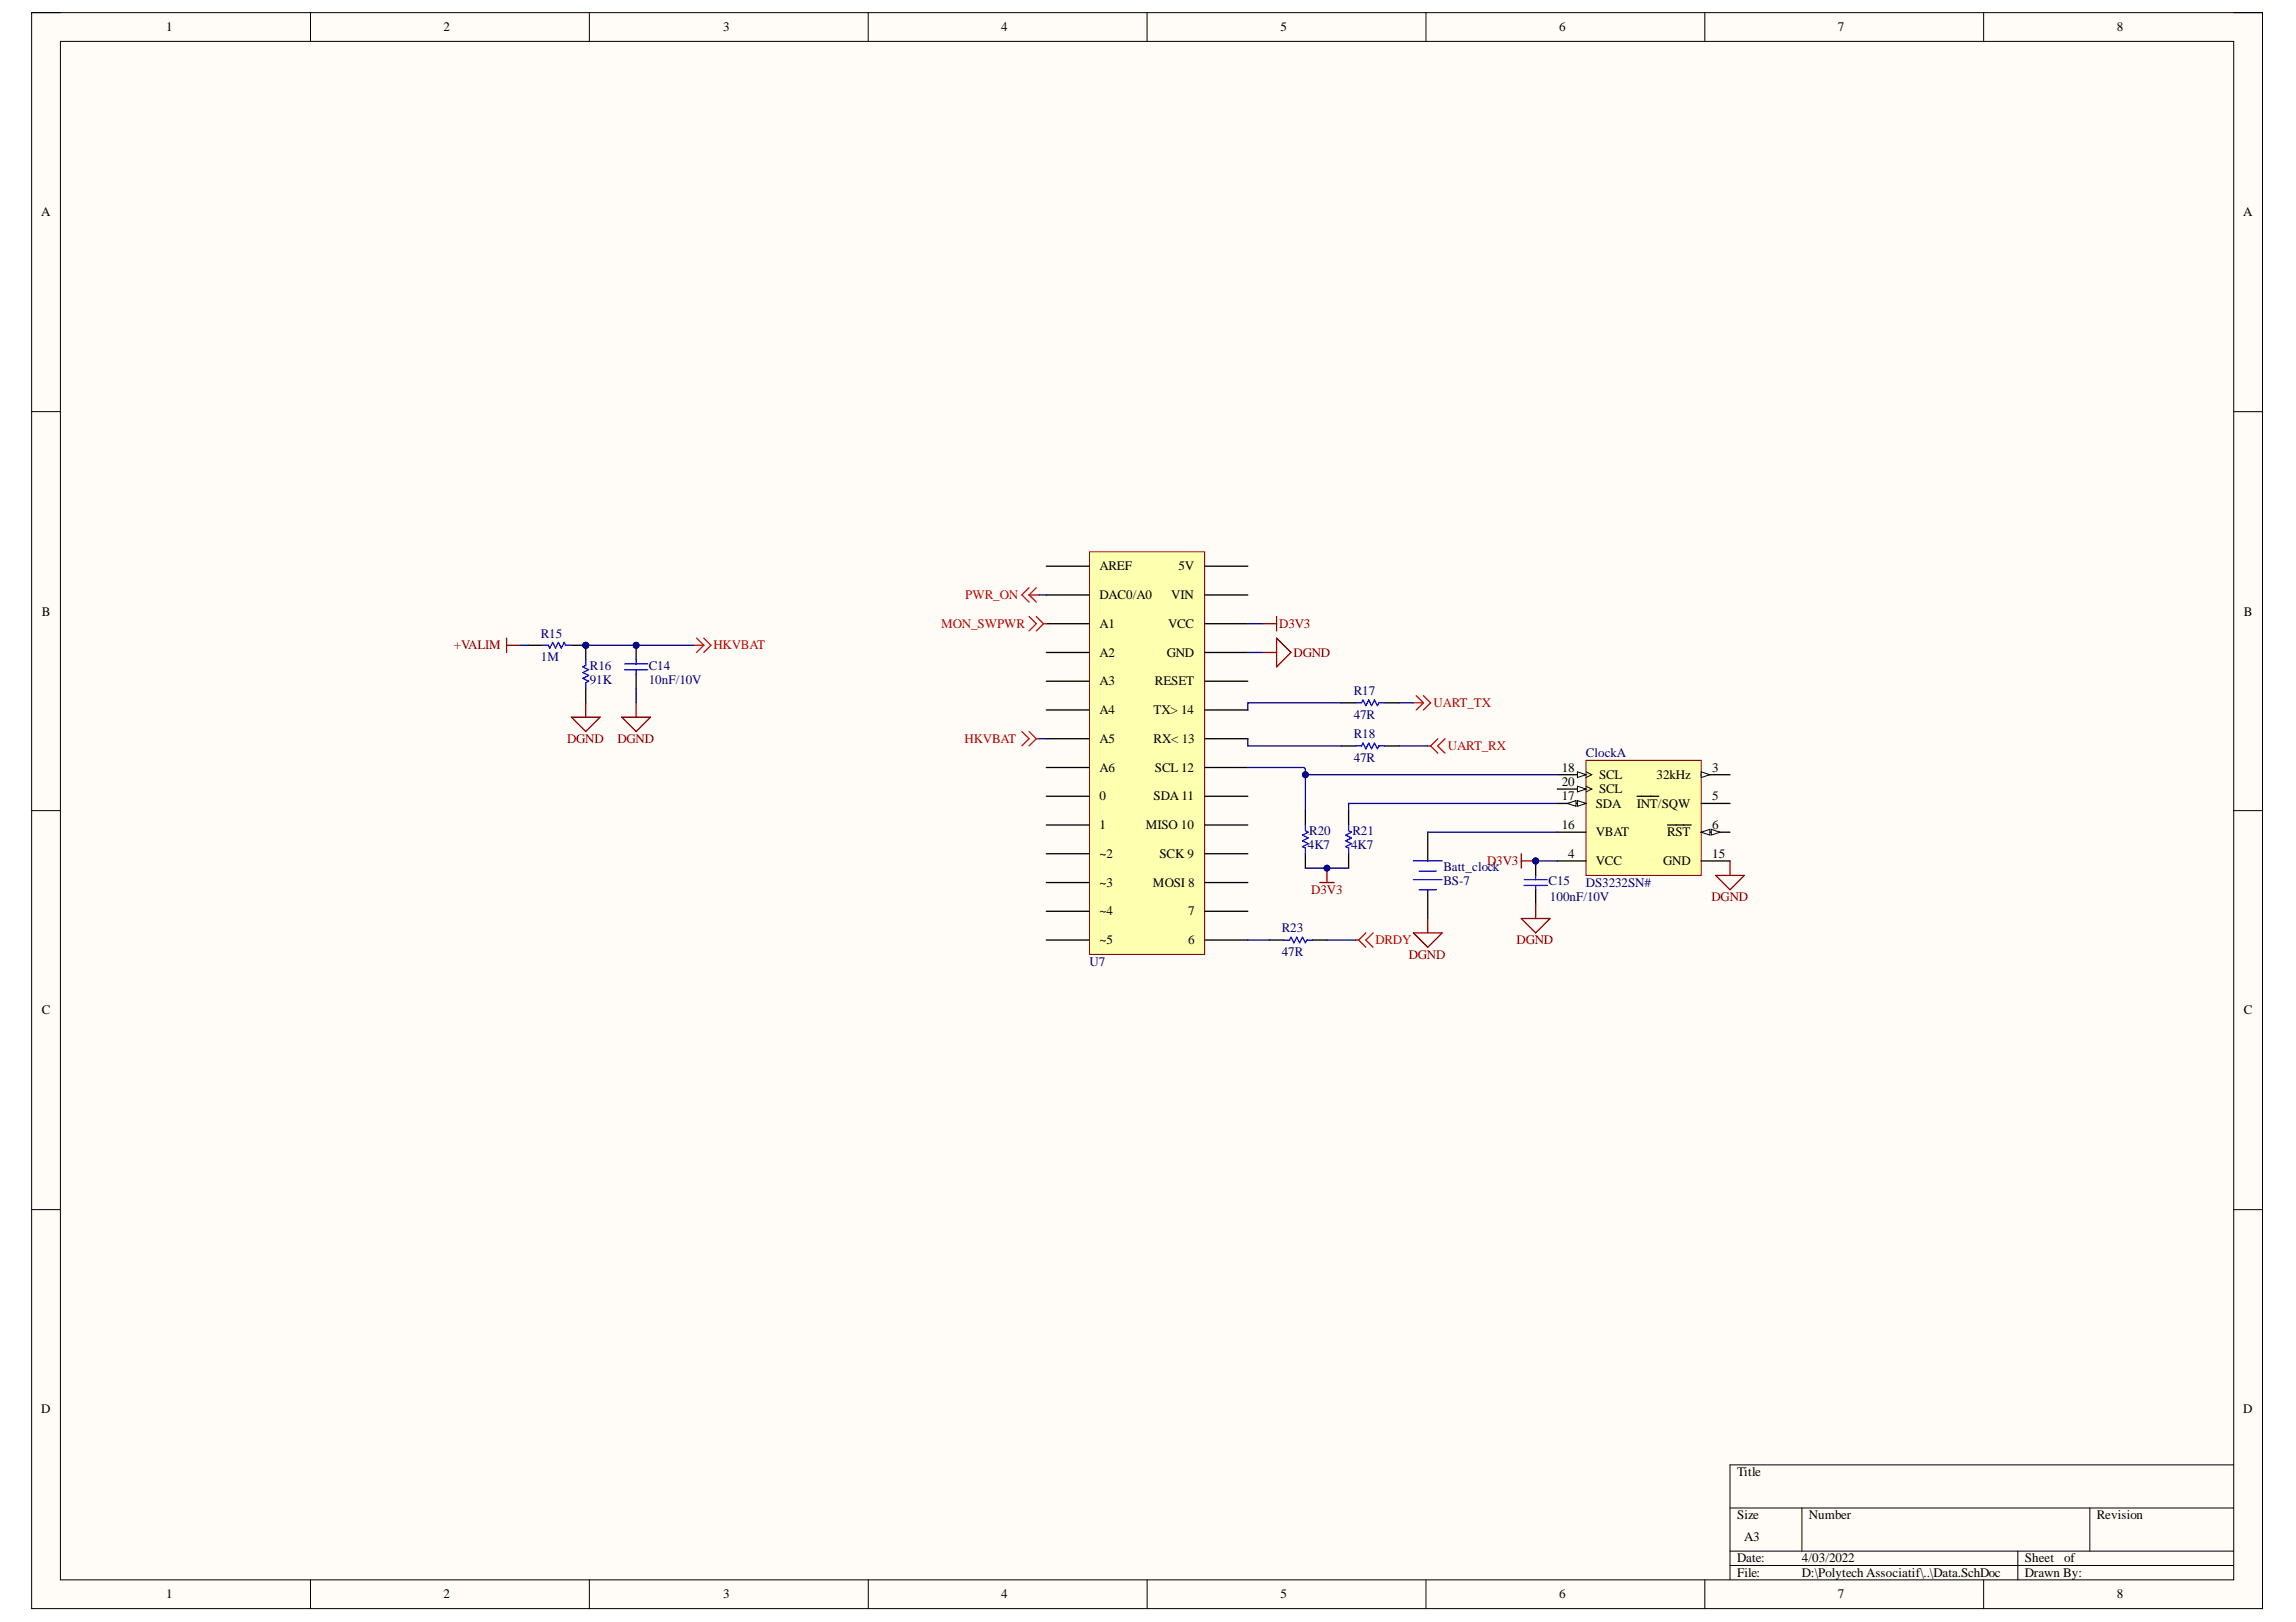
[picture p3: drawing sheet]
<svg xmlns="http://www.w3.org/2000/svg" width="297mm" height="210mm" viewBox="0 0 297 210" stroke-linecap="round" stroke-linejoin="round" font-family="sans-serif">
<defs><g id="words">
<g font-size="1.7">
<text x="21.5" y="4.1">1</text>
<text x="57.4" y="4.1">2</text>
<text x="93.6" y="4.1">3</text>
<text x="129.5" y="4.1">4</text>
<text x="165.7" y="4.1">5</text>
<text x="201.7" y="4.1">6</text>
<text x="237.8" y="4.1">7</text>
<text x="273.9" y="4.1">8</text>
<text x="5.3" y="28">A</text>
<text x="290.2" y="28">A</text>
<text x="142.2" y="73.8">AREF</text>
<text x="142.2" y="77.5">DAC0/A0</text>
<text x="151.5" y="77.5">VIN</text>
<text x="152.5" y="73.8">5V</text>
<text x="5.4" y="79.7">B</text>
<text x="142.2" y="81.3">A1</text>
<text x="151.1" y="81.3">VCC</text>
<text x="290.3" y="79.7">B</text>
<text x="142.2" y="85">A2</text>
<text x="142.2" y="88.7">A3</text>
<text x="149.4" y="88.7">RESET</text>
<text x="150.9" y="85">GND</text>
<text x="142.2" y="92.4">A4</text>
<text x="149.3" y="92.4">TX&gt; 14</text>
<text x="142.2" y="96.1">A5</text>
<text x="142.2" y="99.9">A6</text>
<text x="149.3" y="96.1">RX&lt; 13</text>
<text x="149.4" y="99.9">SCL 12</text>
<text x="202" y="99.9">18</text>
<text x="202" y="101.7">20</text>
<text x="206.9" y="100.8">SCL</text>
<text x="214.3" y="100.8">32kHz</text>
<text x="221.5" y="99.9">3</text>
<text x="142.2" y="103.6">0</text>
<text x="142.2" y="107.3">1</text>
<text x="148.2" y="107.3">MISO 10</text>
<text x="149.3" y="103.6">SDA11</text>
<text x="202" y="107.3">16</text>
<text x="202" y="103.6">17</text>
<text x="206.4" y="104.5">SDA</text>
<text x="206.9" y="102.7">SCL</text>
<text x="211.8" y="104.5">INT/SQW</text>
<text x="221.5" y="103.6">5</text>
<text x="221.5" y="107.3">6</text>
<text x="142.2" y="111">~2</text>
<text x="150" y="111">SCK 9</text>
<text x="202.9" y="111">4</text>
<text x="206.4" y="112">VCC</text>
<text x="206.4" y="108.2">VBAT</text>
<text x="215.2" y="112">GND</text>
<text x="215.7" y="108.2">RST</text>
<text x="221.5" y="111">15</text>
<text x="142.2" y="114.7">~3</text>
<text x="142.2" y="118.5">~4</text>
<text x="149.2" y="114.7">MOSI 8</text>
<text x="153.7" y="118.5">7</text>
<text x="142.2" y="122.2">~5</text>
<text x="153.7" y="122.2">6</text>
<text x="5.4" y="131.2">C</text>
<text x="290.3" y="131.2">C</text>
<text x="5.3" y="182.9">D</text>
<text x="290.2" y="182.9">D</text>
<text x="224.7" y="191">Title</text>
<text x="224.7" y="196.6">Size</text>
<text x="234" y="196.6">Number</text>
<text x="271.3" y="196.6">Revision</text>
<text x="224.7" y="202.2">Date:</text>
<text x="225.7" y="199.4">A3</text>
<text x="233.1" y="202.2">4/03/2022</text>
<text x="261.9" y="202.2">Sheet</text>
<text x="267" y="202.2">of</text>
<text x="21.5" y="206.8">1</text>
<text x="57.4" y="206.8">2</text>
<text x="93.6" y="206.8">3</text>
<text x="129.5" y="206.8">4</text>
<text x="165.7" y="206.8">5</text>
<text x="201.7" y="206.8">6</text>
<text x="224.7" y="204">File:</text>
<text x="233.1" y="204">D:\Polytech Associatif\..\Data.SchDoc</text>
<text x="237.8" y="206.8">7</text>
<text x="261.9" y="204">Drawn By:</text>
<text x="273.9" y="206.8">8</text>
</g>
<g font-size="1.7" fill="#f00">
<text x="124.9" y="77.5">PWR_ON</text>
<text x="121.8" y="81.3">MON_SWPWR</text>
<text x="92.3" y="84.1">HKVBAT</text>
<text x="185.5" y="91.5">UART_TX</text>
<text x="124.8" y="96.1">HKVBAT</text>
<text x="187.3" y="97.1">UART_RX</text>
<text x="177.9" y="122.2">DRDY</text>
</g>
<g font-size="1.7" fill="#000080">
<text x="70" y="82.5">R15</text>
<text x="70" y="85.6">1M</text>
<text x="76.3" y="88.5">91K</text>
<text x="76.3" y="86.7">R16</text>
<text x="83.9" y="88.5">10nF/10V</text>
<text x="83.9" y="86.7">C14</text>
<text x="175.1" y="90">R17</text>
<text x="175.1" y="93">47R</text>
<text x="175.1" y="95.6">R18</text>
<text x="175.1" y="98.6">47R</text>
<text x="205.2" y="98">ClockA</text>
<text x="169.2" y="109.9">4K7</text>
<text x="169.4" y="108.1">R20</text>
<text x="174.8" y="109.9">4K7</text>
<text x="175" y="108.1">R21</text>
<text x="186.7" y="112.7">Batt_clock</text>
<text x="186.7" y="114.6">BS-7</text>
<text x="200.4" y="114.6">C15</text>
<text x="200.5" y="116.6">100nF/10V</text>
<text x="205.2" y="114.7">DS3232SN#</text>
<text x="141" y="125">U7</text>
<text x="165.8" y="123.7">47R</text>
<text x="165.8" y="120.7">R23</text>
</g>
<g font-size="1.7" fill="#800000">
<text x="165.5" y="81.3">D3V3</text>
<text x="58.7" y="84.1">+VALIM</text>
<text x="167.4" y="85">DGND</text>
<text x="73.4" y="96.1">DGND</text>
<text x="79.9" y="96.1">DGND</text>
<text x="192.4" y="112">D3V3</text>
<text x="169.6" y="115.7">D3V3</text>
<text x="221.4" y="116.6">DGND</text>
<text x="182.2" y="124">DGND</text>
<text x="196.2" y="122.2">DGND</text>
</g>
</g></defs>
<path d="M4.1 1.6h288.6v206.6h-288.6z" fill-rule="evenodd" fill="#fffcf8"/>
<path d="M4.1 1.6h288.6v206.6h-288.6z" fill="none" stroke="#000" stroke-width=".13"/>
<path d="M7.8 5.4h281.2v199.1h-281.2z" fill-rule="evenodd" fill="#fffcf8"/>
<g fill="none" stroke="#000" stroke-width=".13">
<path d="M4.1 1.6h3.7M7.8 5.4h281.2v199.1h-281.2zM40.2 1.6v3.8M76.2 1.6v3.8M112.3 1.6v3.8M148.4 1.6v3.8M184.5 1.6v3.8M220.6 1.6v3.8M256.6 1.6v3.8M289 1.6h3.7v3.8M4.1 53.3h3.7M289 53.3h3.7"/>
<path d="M4.1 104.9h3.7M289 104.9h3.7M4.1 156.5h3.7M289 156.5h3.7M223.8 195.2h65.2M233.1 195.2v5.5M270.4 195.2v5.5M289 189.6h-65.2v14.9M40.2 204.5v3.7M76.2 204.5v3.7M112.3 204.5v3.7M148.4 204.5v3.7"/>
<path d="M184.5 204.5v3.7M220.6 204.5v3.7M223.8 200.7h65.2M223.8 202.6h65.2M256.6 204.5v3.7M261.1 200.7v3.8M292.7 204.5v3.7"/>
</g>
<path d="M140.9 71.4h14.9v52.1h-14.9z" fill-rule="evenodd" fill="#ffffb0"/>
<path d="M140.9 71.4h14.9v52.1h-14.9z" fill="none" stroke="#800000" stroke-width=".13"/>
<g fill="none" stroke="#000" stroke-width=".17">
<path d="M135.4 73.3h5.5M135.4 77h5.5M155.8 73.3h5.6M155.8 77h5.6M135.4 80.7h5.5M135.4 84.4h5.5M135.4 88.2h5.5M135.4 91.9h5.5M135.4 95.6h5.5M135.4 99.3h5.5M155.8 80.7h5.6M155.8 84.4h5.6"/>
<path d="M155.8 88.2h5.6M155.8 91.9h5.6M155.8 95.6h5.6M155.8 99.3h5.6M135.4 103h5.5M135.4 106.8h5.5M135.4 110.5h5.5M135.4 114.2h5.5M135.4 117.9h5.5M155.8 103h5.6M155.8 106.8h5.6M155.8 110.5h5.6"/>
<path d="M155.8 114.2h5.6M155.8 117.9h5.6M168.9 104.9v1.9M168.9 110.5v1.8M174.5 104.9v1.9M174.5 110.5v1.8M135.4 121.6h5.5M155.8 121.6h5.6"/>
</g>
<path d="M182.9 91h1.3M183.2 90l1 1M184.2 91l-1 .9M184.2 90l.9 1-.9 .9M184.7 96.5h.4M185.1 96.5l.9 1M186 95.6l-.9 .9M186.9 95.6l-.9 .9 .9 1" fill="none" stroke="#f00" stroke-width=".17"/>
<path d="M163.3 84.4h1.9M165.2 82.6l1.8 1.8-1.8 1.9zM170.7 114.2h1.9M171.7 112.3v1.9" fill="none" stroke="#800000" stroke-width=".17"/>
<path d="M168.9 106.8v.7l.4 .2-.8 .4 .8 .3-.8 .4 .8 .4-.8 .4 .4 .1v.8M174.5 106.8v.7l.3 .2-.7 .4 .7 .3-.7 .4 .7 .4-.7 .4 .4 .1v.8" fill="none" stroke="#00f" stroke-width=".17"/>
<circle cx="171.7" cy="112.3" r=".37" fill="#000080"/>
<circle cx="171.7" cy="112.3" r=".37" fill="none" stroke="#000080" stroke-width=".13"/>
<path d="M165.2 79.8v1.8M65.5 82.6v1.8M65.5 83.5h1.9M163.3 80.7h1.9" fill="none" stroke="#800000" stroke-width=".17"/>
<circle cx="75.8" cy="83.5" r=".37" fill="#000080"/>
<circle cx="75.8" cy="83.5" r=".37" fill="none" stroke="#000080" stroke-width=".13"/>
<path d="M68.3 83.5h1.9M73.9 83.5h1.9" fill="none" stroke="#000" stroke-width=".17"/>
<circle cx="75.8" cy="83.5" r=".37" fill="#000080"/>
<circle cx="75.8" cy="83.5" r=".37" fill="none" stroke="#000080" stroke-width=".13"/>
<path d="M70.2 83.5h.7l.2 .4 .4-.8 .4 .8 .3-.8 .4 .8 .4-.8 .2 .4h.7" fill="none" stroke="#00f" stroke-width=".17"/>
<circle cx="75.8" cy="83.5" r=".37" fill="#000080"/>
<circle cx="75.8" cy="83.5" r=".37" fill="none" stroke="#000080" stroke-width=".13"/>
<path d="M75.8 83.5v1.9M75.8 89.1v1.8" fill="none" stroke="#000" stroke-width=".17"/>
<circle cx="75.8" cy="83.5" r=".37" fill="#000080"/>
<circle cx="75.8" cy="83.5" r=".37" fill="none" stroke="#000080" stroke-width=".13"/>
<path d="M75.8 85.4v.7l-.4 .2 .8 .4-.8 .3 .8 .4-.8 .4 .8 .4-.4 .1v.8" fill="none" stroke="#00f" stroke-width=".17"/>
<path d="M73.9 92.8h3.7l-1.8 1.9zM75.8 90.9v1.9" fill="none" stroke="#800000" stroke-width=".17"/>
<circle cx="82.3" cy="83.5" r=".37" fill="#000080"/>
<circle cx="82.3" cy="83.5" r=".37" fill="none" stroke="#000080" stroke-width=".13"/>
<path d="M82.3 83.5v1.9M82.3 87.2v1.9" fill="none" stroke="#000" stroke-width=".17"/>
<circle cx="82.3" cy="83.5" r=".37" fill="#000080"/>
<circle cx="82.3" cy="83.5" r=".37" fill="none" stroke="#000080" stroke-width=".13"/>
<path d="M80.8 85.9h3M80.8 86.7h3M82.3 85.4v.5M82.3 86.7v.5M175.4 91h.7l.2-.4 .4 .7 .4-.7 .3 .7 .4-.7 .4 .7 .2-.3h.7M175.4 96.5h.7l.2-.3 .4 .7 .4-.7 .3 .7 .4-.7 .4 .7 .2-.4h.7M166.1 121.6h.7l.2-.3 .4 .7 .4-.7 .3 .7 .4-.7 .4 .7 .2-.4h.7" fill="none" stroke="#00f" stroke-width=".17"/>
<path d="M80.4 92.8h3.8l-1.9 1.9zM82.3 90.9v1.9" fill="none" stroke="#800000" stroke-width=".17"/>
<g fill="none" stroke="#f00" stroke-width=".17">
<path d="M133.1 79.8l1 .9-1 .9M133.1 77l1 .9M133.1 76.1l-.9 .9 .9 .9M133.1 77h1.3M134.1 79.8l.9 .9M134.1 76.1l-1 .9M89.7 83.5h1.3M90.1 82.6l.9 .9M91 83.5l-.9 .9M91 82.6l1 .9-1 .9M132.2 94.7l.9 .9-.9 .9M133.1 94.7l1 .9"/>
<path d="M134.1 95.6l-1 .9M134.1 95.6h.3M135 80.7l-.9 .9M135 80.7h.4"/>
</g>
<path d="M173.5 91h1.9M173.5 96.5h1.9M179.1 91h1.9M179.1 96.5h1.9M164.2 121.6h1.9M169.8 121.6h1.9" fill="none" stroke="#000" stroke-width=".17"/>
<path d="M205.2 98.4h14.9v14.9h-14.9z" fill-rule="evenodd" fill="#ffffb0"/>
<path d="M205.2 98.4h14.9v14.9h-14.9z" fill="none" stroke="#800000" stroke-width=".13"/>
<path d="M220.1 100.3h3.7" fill="none" stroke="#000" stroke-width=".17"/>
<path d="M220.1 99.9l1.1 .4-1.1 .3z" fill="#f8fcff"/>
<path d="M220.1 99.9l1.1 .4-1.1 .3z" fill="none" stroke="#000" stroke-width=".13"/>
<path d="M201.5 111.4h3.7M211.8 103h2.8M220.1 104h3.7M220.1 107.7h3.7" fill="none" stroke="#000" stroke-width=".17"/>
<path d="M220.1 107.7l1.1-.4v.8z" fill="#f8fcff"/>
<path d="M220.1 107.7l1.1-.4v.8z" fill="none" stroke="#000" stroke-width=".13"/>
<path d="M221.4 107.3l1.1 .4-1.1 .4z" fill="#f8fcff"/>
<path d="M221.4 107.3l1.1 .4-1.1 .4z" fill="none" stroke="#000" stroke-width=".13"/>
<path d="M201.5 107.7h3.7M201.5 104h3.7M215.7 106.8h3.1M220.1 111.4h3.7" fill="none" stroke="#000" stroke-width=".17"/>
<path d="M204.1 103.6l1.1 .4-1.1 .3z" fill="#f8fcff"/>
<path d="M204.1 103.6l1.1 .4-1.1 .3z" fill="none" stroke="#000" stroke-width=".13"/>
<path d="M202.8 104l1.1-.4v.7z" fill="#f8fcff"/>
<path d="M202.8 104l1.1-.4v.7z" fill="none" stroke="#000" stroke-width=".13"/>
<path d="M201.5 100.3h3.7" fill="none" stroke="#000" stroke-width=".17"/>
<path d="M204.1 99.9l1.1 .4-1.1 .3z" fill="#f8fcff"/>
<path d="M204.1 99.9l1.1 .4-1.1 .3zM205.2 99.9l.7 .4-.7 .3" fill="none" stroke="#000" stroke-width=".13"/>
<path d="M201.5 102.1h3.7" fill="none" stroke="#000" stroke-width=".17"/>
<path d="M204.1 101.7l1.1 .4-1.1 .4z" fill="#f8fcff"/>
<path d="M204.1 101.7l1.1 .4-1.1 .4zM205.2 101.7l.7 .4-.7 .4" fill="none" stroke="#000" stroke-width=".13"/>
<path d="M184.7 107.7v3.7M184.7 115.1v3.8" fill="none" stroke="#000" stroke-width=".17"/>
<path d="M182.9 113.8h3.7M182.9 111.4h3.7M183.6 112.7h2.2M183.6 115.1h2.2" fill="none" stroke="#00f" stroke-width=".17"/>
<path d="M184.7 118.9v1.8M182.9 120.7h3.7l-1.9 1.9z" fill="none" stroke="#800000" stroke-width=".17"/>
<circle cx="198.7" cy="111.4" r=".37" fill="#000080"/>
<circle cx="198.7" cy="111.4" r=".37" fill="none" stroke="#000080" stroke-width=".13"/>
<path d="M198.7 111.4v1.9" fill="none" stroke="#000" stroke-width=".17"/>
<circle cx="198.7" cy="111.4" r=".37" fill="#000080"/>
<circle cx="198.7" cy="111.4" r=".37" fill="none" stroke="#000080" stroke-width=".13"/>
<path d="M198.7 115.1v1.9" fill="none" stroke="#000" stroke-width=".17"/>
<path d="M197.2 114.6h3M197.2 113.8h3M198.7 113.3v.5M198.7 114.6v.5" fill="none" stroke="#00f" stroke-width=".17"/>
<path d="M196.8 118.9h3.7l-1.8 1.8zM196.8 110.5v1.8M196.8 111.4h1.9M198.7 117v1.9" fill="none" stroke="#800000" stroke-width=".17"/>
<circle cx="198.7" cy="111.4" r=".37" fill="#000080"/>
<circle cx="198.7" cy="111.4" r=".37" fill="none" stroke="#000080" stroke-width=".13"/>
<path d="M222 113.3h3.7l-1.9 1.8zM223.8 111.4v1.9" fill="none" stroke="#800000" stroke-width=".17"/>
<path d="M175.4 121.7h.4M175.8 121.7l.9 .9M176.7 120.7l-.9 1M177.6 120.7l-.9 1 .9 .9" fill="none" stroke="#f00" stroke-width=".17"/>
<path d="M161.4 84.4h1.9M168.9 112.3h5.6" fill="none" stroke="#000080" stroke-width=".17"/>
<circle cx="171.7" cy="112.3" r=".37" fill="#000080"/>
<circle cx="171.7" cy="112.3" r=".37" fill="none" stroke="#000080" stroke-width=".13"/>
<path d="M67.4 83.5h.9M75.8 83.5h13.9M82.3 89.1v1.8M161.4 80.7h1.9" fill="none" stroke="#000080" stroke-width=".17"/>
<circle cx="82.3" cy="83.5" r=".37" fill="#000080"/>
<circle cx="82.3" cy="83.5" r=".37" fill="none" stroke="#000080" stroke-width=".13"/>
<circle cx="75.8" cy="83.5" r=".37" fill="#000080"/>
<circle cx="75.8" cy="83.5" r=".37" fill="none" stroke="#000080" stroke-width=".13"/>
<path d="M134.4 77h1M134.4 95.6h1M173.5 91h-12.1v.9M181 96.5h3.7M184.7 107.7h16.8M198.7 111.4h2.8M161.4 121.6h2.8M171.7 121.7h3.7" fill="none" stroke="#000080" stroke-width=".17"/>
<circle cx="198.7" cy="111.4" r=".37" fill="#000080"/>
<circle cx="198.7" cy="111.4" r=".37" fill="none" stroke="#000080" stroke-width=".13"/>
<path d="M168.9 100.3v4.6" fill="none" stroke="#000080" stroke-width=".17"/>
<circle cx="168.9" cy="100.3" r=".37" fill="#000080"/>
<circle cx="168.9" cy="100.3" r=".37" fill="none" stroke="#000080" stroke-width=".13"/>
<path d="M161.4 99.3h7.3l.2 .2v.8h32.6" fill="none" stroke="#000080" stroke-width=".17"/>
<circle cx="168.9" cy="100.3" r=".37" fill="#000080"/>
<circle cx="168.9" cy="100.3" r=".37" fill="none" stroke="#000080" stroke-width=".13"/>
<path d="M161.4 95.6v.9h12.1M181 91h1.9M201.5 104h-27v.9" fill="none" stroke="#000080" stroke-width=".17"/>
<use href="#words"/>
</svg>
